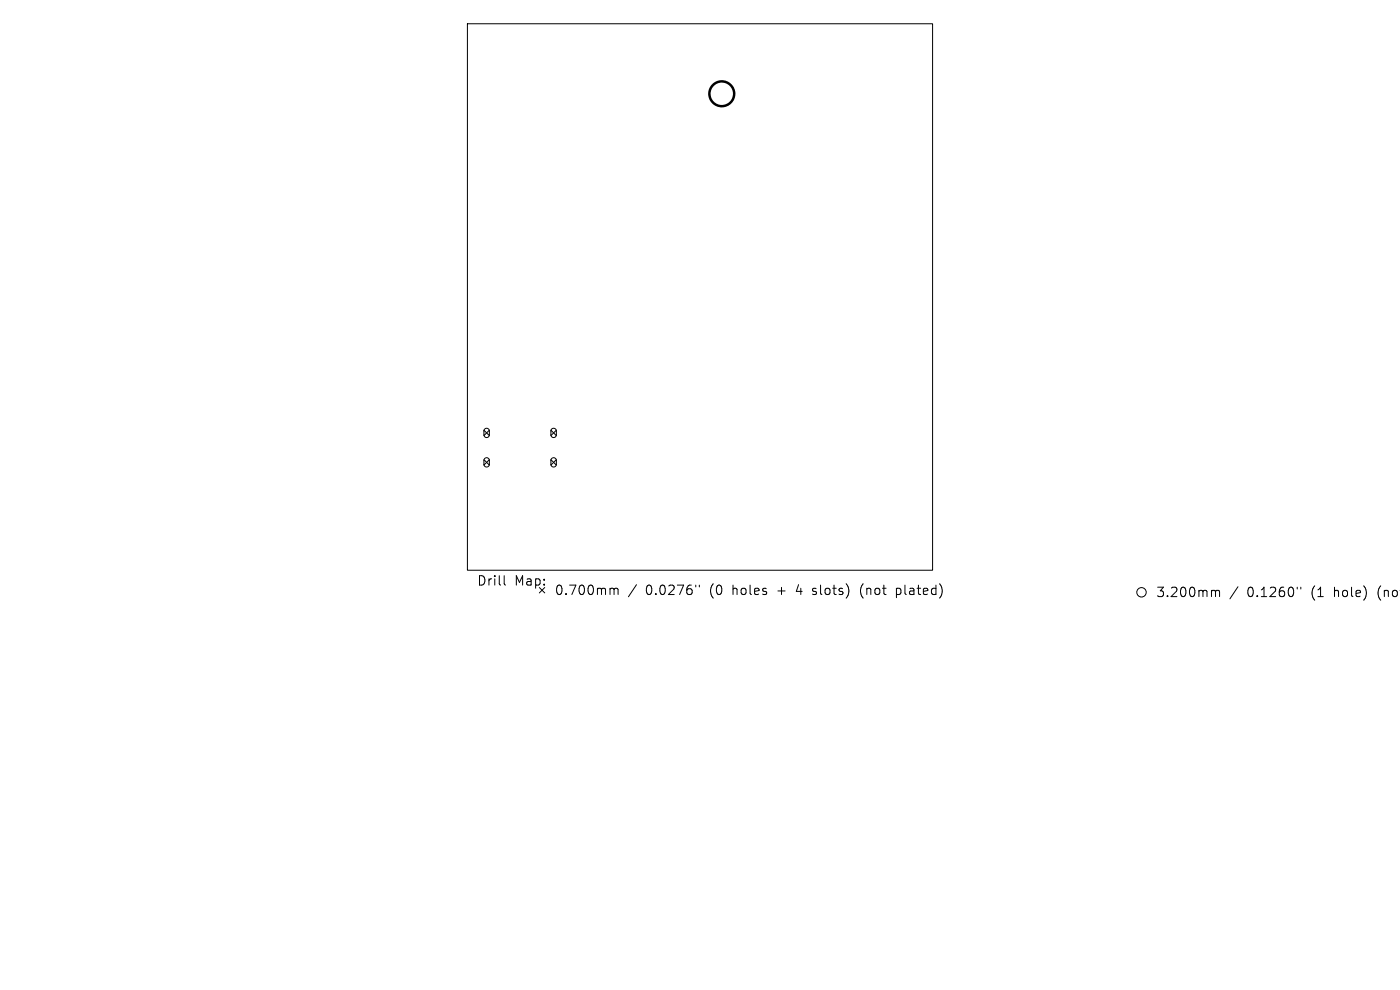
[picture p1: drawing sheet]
<svg xmlns="http://www.w3.org/2000/svg" width="297mm" height="210mm" viewBox="0 0 297 210" stroke-linecap="round" stroke-linejoin="round" font-family="sans-serif">
<defs><g id="words">
<g font-size="2.8">
<text x="101.1" y="124.5">Drill</text>
<text x="109.1" y="124.5">Map:</text>
<text x="117.6" y="126.5">0.700mm</text>
<text x="137" y="126.5">0.0276&quot;</text>
<text x="150.7" y="126.5">(0</text>
<text x="155.7" y="126.5">holes</text>
<text x="165.4" y="126.5">+</text>
<text x="169.6" y="126.5">4</text>
<text x="173.3" y="126.5">slots)</text>
<text x="183.5" y="126.5">(not</text>
<text x="191.4" y="126.5">plated)</text>
<text x="245.2" y="126.9">3.200mm</text>
<text x="264.6" y="126.9">0.1260&quot;</text>
<text x="278.3" y="126.9">(1</text>
<text x="283.3" y="126.9">hole)</text>
<text x="292.7" y="126.9">(not</text>
</g>
</g></defs>
<g fill="none" stroke="#000" stroke-width=".21">
<path d="M99.2 5h98.6v116h-98.6zM102.7 91.3l1.1 1.1M102.7 97.5l1.1 1.2M102.8 91l.5-.1 .5 .3v1.1l-.4 .5h-.4l-.3-.4v-1zM102.8 97.3l.5-.2 .5 .4v1.1l-.4 .4h-.4l-.3-.3v-1.1zM103.8 91.3l-1.1 1.1M103.8 97.5l-1.1 1.2M116.9 91.3l1.1 1.1M116.9 97.5l1.1 1.2M117 91l.5-.1 .5 .3v1.2l-.4 .4h-.4l-.3-.4v-1zM117 97.3l.5-.2 .5 .4v1.1l-.4 .4h-.4l-.3-.3v-1.1zM118 91.3l-1.1 1.1"/>
<path d="M118 97.5l-1.1 1.2M107 122.1v1.7l.2 .3M129.7 124.8h.3l.3 .3M130.3 125.1l.3-.3 .4 .1 .1 1.2M130.3 125.1v1M135 124l-1.7 2.6M147.6 124.1v.4M148.4 124.1v.4M172.4 126l.2 .1M172.5 124.9v.5M182.8 124.2l-.2 1 .2 1.3M190.2 124.8v2"/>
<path d="M190.2 126l.5 .1M190.7 124.8l-.5 .1M257.3 125.2l.5 .1 .1 .2M257.9 125.5l.3-.3 .4 .1 .1 1.3M257.9 125.5v1.1M262.6 124.5l-1.7 2.5M275.2 124.6v.3M276 124.6v.3"/>
<circle cx="242.2" cy="125.6" r="1"/>
</g>
<circle cx="153.1" cy="19.9" r="2.63" fill="none" stroke="#000" stroke-width=".53"/>
<use href="#words"/>
</svg>
